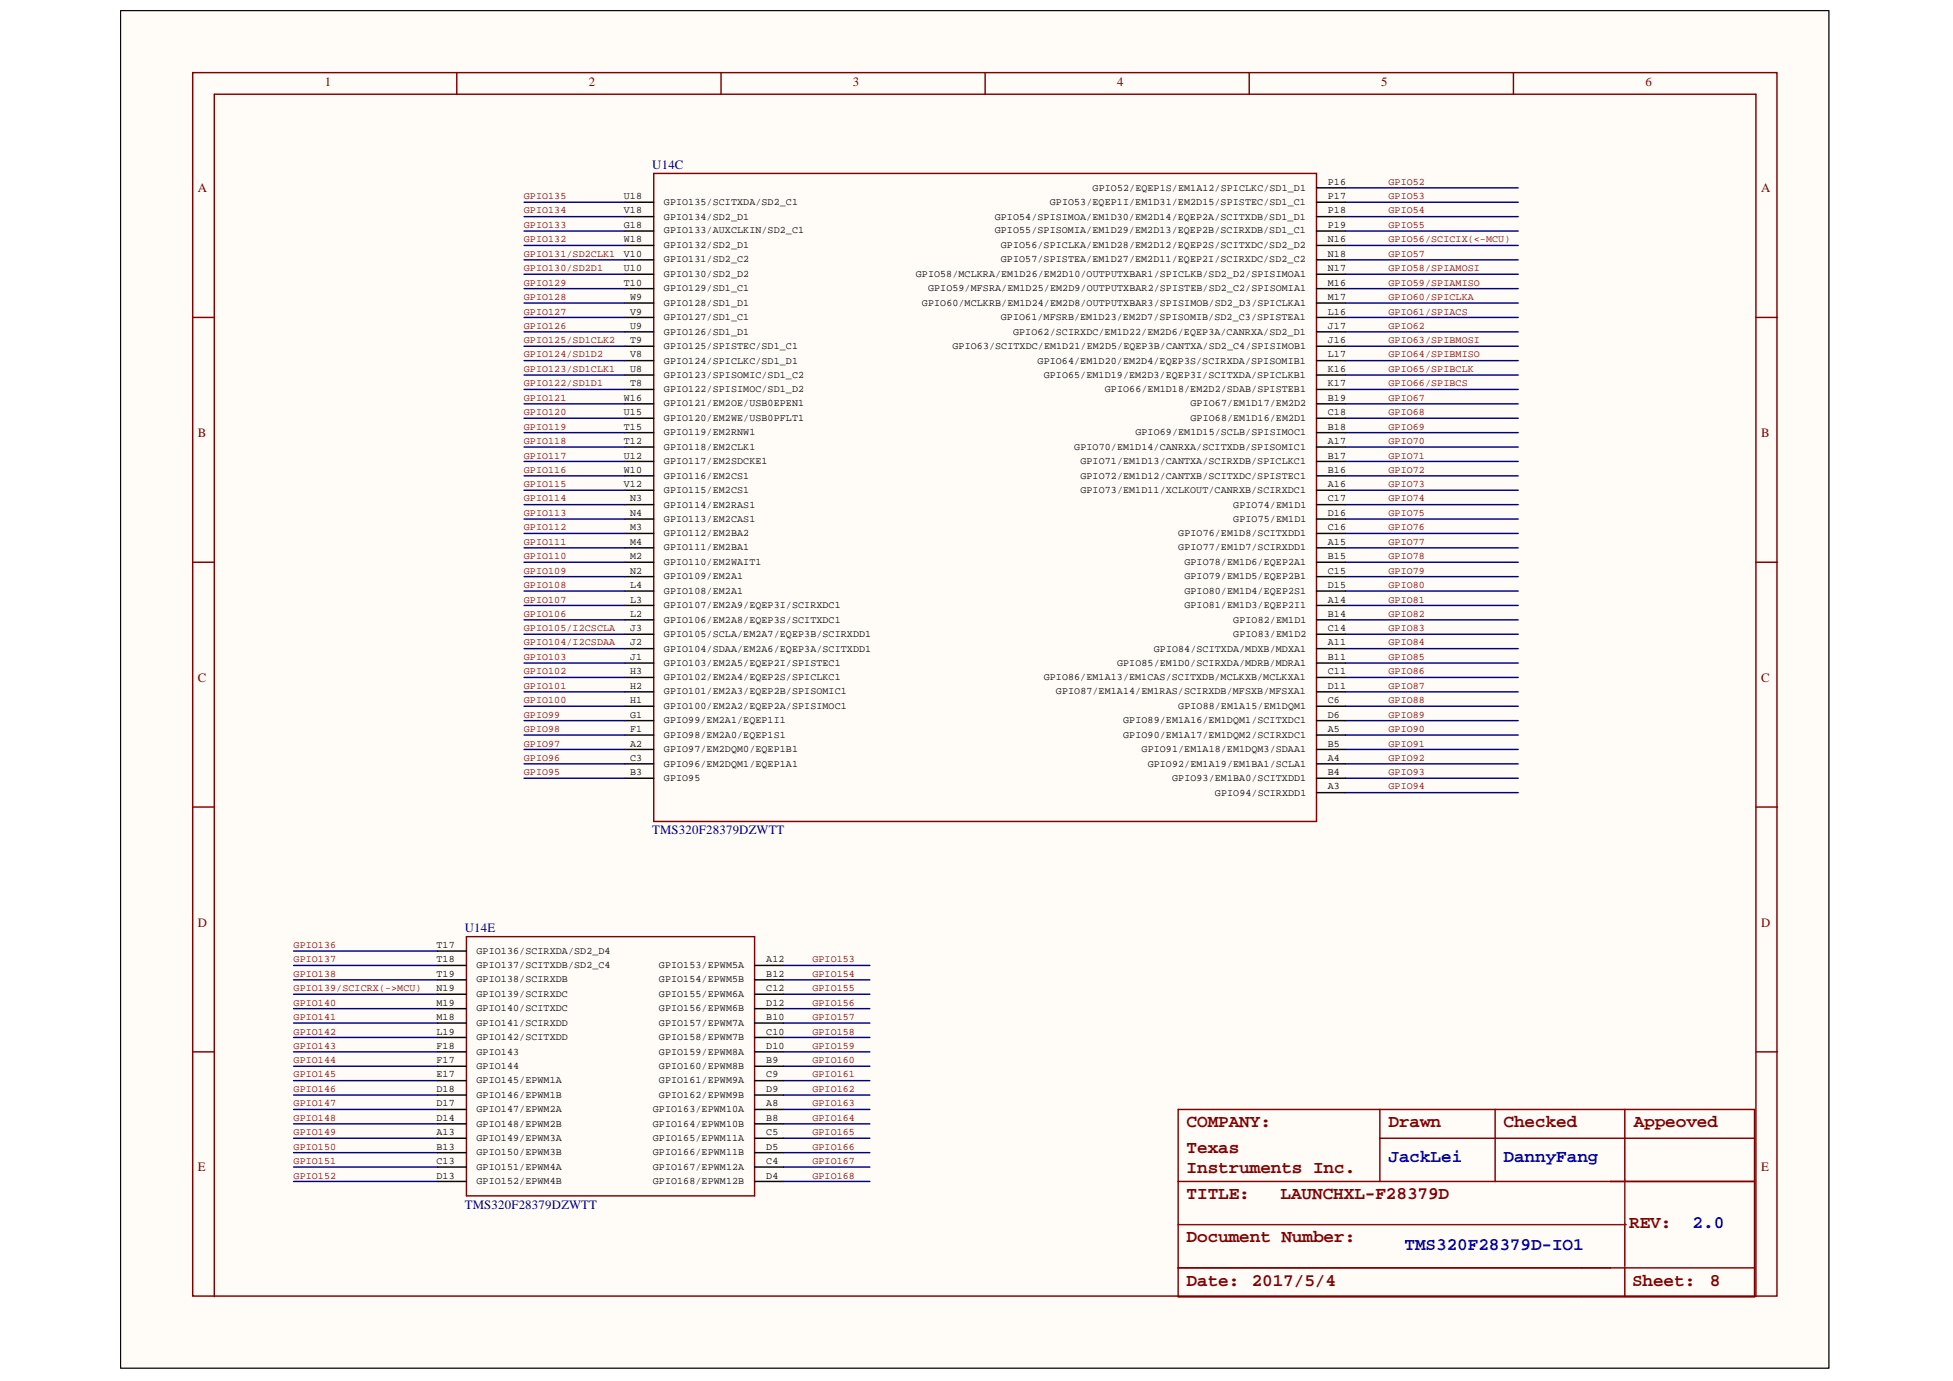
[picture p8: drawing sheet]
<svg xmlns="http://www.w3.org/2000/svg" width="297mm" height="210mm" viewBox="0 0 297 210" stroke-linecap="round" stroke-linejoin="round" font-family="sans-serif">
<defs><g id="words">
<g font-size="2.7" fill="#800000">
<text x="180.5" y="171.4">COMPANY:</text>
<text x="211.2" y="171.4">Drawn</text>
<text x="228.7" y="171.4">Checked</text>
<text x="248.5" y="171.4">Appeoved</text>
<text x="180.5" y="175.2">Texas</text>
<text x="180.5" y="178.3">Instruments Inc.</text>
<text x="180.5" y="182.3">TITLE:</text>
<text x="194.8" y="182.3">LAUNCHXL-F28379D</text>
<text x="180.5" y="188.8">Document Number:</text>
<text x="247.8" y="186.7">REV:</text>
<text x="180.5" y="195.4">Date: 2017/5/4</text>
<text x="248.2" y="195.4">Sheet:</text>
<text x="260.1" y="195.4">8</text>
</g>
<g font-size="2.7" fill="#00f">
<text x="211.2" y="176.6">JackLei</text>
<text x="228.7" y="176.6">DannyFang</text>
<text x="213.6" y="189.9">TMS320F28379D-IO1</text>
<text x="257.4" y="186.7">2.0</text>
</g>
<g font-size="1.9" fill="#800000">
<text x="49.4" y="13.1">1</text>
<text x="89.6" y="13.1">2</text>
<text x="129.7" y="13.1">3</text>
<text x="169.9" y="13.1">4</text>
<text x="210.1" y="13.1">5</text>
<text x="250.2" y="13.1">6</text>
<text x="30.1" y="29.2">A</text>
<text x="267.8" y="29.2">A</text>
<text x="30.1" y="66.4">B</text>
<text x="267.8" y="66.4">B</text>
<text x="30.1" y="103.7">C</text>
<text x="267.8" y="103.7">C</text>
<text x="30.1" y="140.9">D</text>
<text x="267.8" y="140.9">D</text>
<text x="30.1" y="178">E</text>
<text x="267.8" y="178">E</text>
</g>
<g font-size="1.9" fill="#000080">
<text x="99.2" y="25.7">U14C</text>
<text x="99.2" y="126.8">TMS320F28379DZWTT</text>
<text x="70.7" y="141.7">U14E</text>
<text x="70.7" y="183.8">TMS320F28379DZWTT</text>
</g>
<g font-size="1.5">
<text x="166.2" y="29">GPIO52/EQEP1S/EM1A12/SPICLKC/SD1_D1</text>
<text x="202" y="28">P16</text>
<text x="94.9" y="34.6">G18</text>
<text x="94.9" y="32.4">V18</text>
<text x="94.9" y="30.2">U18</text>
<text x="101" y="35.5">GPIO133/AUXCLKIN/SD2_C1</text>
<text x="101" y="33.4">GPIO134/SD2_D1</text>
<text x="101" y="31.2">GPIO135/SCITXDA/SD2_C1</text>
<text x="151.3" y="33.4">GPIO54/SPISIMOA/EM1D30/EM2D14/EQEP2A/SCITXDB/SD1_D1</text>
<text x="151.3" y="35.5">GPIO55/SPISOMIA/EM1D29/EM2D13/EQEP2B/SCIRXDB/SD1_C1</text>
<text x="159.7" y="31.2">GPIO53/EQEP1I/EM1D31/EM2D15/SPISTEC/SD1_C1</text>
<text x="202" y="30.2">P17</text>
<text x="202" y="32.4">P18</text>
<text x="202" y="34.6">P19</text>
<text x="94.9" y="41.2">U10</text>
<text x="94.9" y="39">V10</text>
<text x="94.9" y="36.8">W18</text>
<text x="101" y="39.9">GPIO131/SD2_C2</text>
<text x="101" y="37.7">GPIO132/SD2_D1</text>
<text x="152.2" y="37.7">GPIO56/SPICLKA/EM1D28/EM2D12/EQEP2S/SCITXDC/SD2_D2</text>
<text x="152.2" y="39.9">GPIO57/SPISTEA/EM1D27/EM2D11/EQEP2I/SCIRXDC/SD2_C2</text>
<text x="202" y="36.8">N16</text>
<text x="202" y="39">N18</text>
<text x="202" y="41.2">N17</text>
<text x="94.9" y="43.4">T10</text>
<text x="95.8" y="47.8">V9</text>
<text x="95.8" y="45.6">W9</text>
<text x="101" y="46.5">GPIO128/SD1_D1</text>
<text x="101" y="44.3">GPIO129/SD1_C1</text>
<text x="101" y="42.1">GPIO130/SD2_D2</text>
<text x="139.3" y="42.1">GPIO58/MCLKRA/EM1D26/EM2D10/OUTPUTXBAR1/SPICLKB/SD2_D2/SPISIMOA1</text>
<text x="140.2" y="46.5">GPIO60/MCLKRB/EM1D24/EM2D8/OUTPUTXBAR3/SPISIMOB/SD2_D3/SPICLKA1</text>
<text x="141.2" y="44.3">GPIO59/MFSRA/EM1D25/EM2D9/OUTPUTXBAR2/SPISTEB/SD2_C2/SPISOMIA1</text>
<text x="202" y="43.4">M16</text>
<text x="202" y="45.6">M17</text>
<text x="202" y="47.8">L16</text>
<text x="95.8" y="52.1">T9</text>
<text x="95.8" y="49.9">U9</text>
<text x="101" y="53.1">GPIO125/SPISTEC/SD1_C1</text>
<text x="101" y="50.9">GPIO126/SD1_D1</text>
<text x="101" y="48.7">GPIO127/SD1_C1</text>
<text x="144.9" y="53.1">GPIO63/SCITXDC/EM1D21/EM2D5/EQEP3B/CANTXA/SD2_C4/SPISIMOB1</text>
<text x="152.2" y="48.7">GPIO61/MFSRB/EM1D23/EM2D7/SPISOMIB/SD2_C3/SPISTEA1</text>
<text x="154.1" y="50.9">GPIO62/SCIRXDC/EM1D22/EM2D6/EQEP3A/CANRXA/SD2_D1</text>
<text x="202" y="49.9">J17</text>
<text x="202" y="52.1">J16</text>
<text x="95.8" y="58.7">T8</text>
<text x="95.8" y="56.5">U8</text>
<text x="95.8" y="54.3">V8</text>
<text x="101" y="59.6">GPIO122/SPISIMOC/SD1_D2</text>
<text x="101" y="57.5">GPIO123/SPISOMIC/SD1_C2</text>
<text x="101" y="55.3">GPIO124/SPICLKC/SD1_D1</text>
<text x="157.8" y="55.3">GPIO64/EM1D20/EM2D4/EQEP3S/SCIRXDA/SPISOMIB1</text>
<text x="158.7" y="57.5">GPIO65/EM1D19/EM2D3/EQEP3I/SCITXDA/SPICLKB1</text>
<text x="168" y="59.6">GPIO66/EM1D18/EM2D2/SDAB/SPISTEB1</text>
<text x="202" y="54.3">L17</text>
<text x="202" y="56.5">K16</text>
<text x="202" y="58.7">K17</text>
<text x="94.9" y="65.3">T15</text>
<text x="94.9" y="63.1">U15</text>
<text x="94.9" y="60.9">W16</text>
<text x="101" y="64">GPIO120/EM2WE/USB0PFLT1</text>
<text x="101" y="61.8">GPIO121/EM2OE/USB0EPEN1</text>
<text x="181.1" y="61.8">GPIO67/EM1D17/EM2D2</text>
<text x="181.1" y="64">GPIO68/EM1D16/EM2D1</text>
<text x="202" y="60.9">B19</text>
<text x="202" y="63.1">C18</text>
<text x="202" y="65.3">B18</text>
<text x="94.9" y="71.8">W10</text>
<text x="94.9" y="69.7">U12</text>
<text x="94.9" y="67.5">T12</text>
<text x="101" y="70.6">GPIO117/EM2SDCKE1</text>
<text x="101" y="68.4">GPIO118/EM2CLK1</text>
<text x="101" y="66.2">GPIO119/EM2RNW1</text>
<text x="163.4" y="68.4">GPIO70/EM1D14/CANRXA/SCITXDB/SPISOMIC1</text>
<text x="164.3" y="70.6">GPIO71/EM1D13/CANTXA/SCIRXDB/SPICLKC1</text>
<text x="172.7" y="66.2">GPIO69/EM1D15/SCLB/SPISIMOC1</text>
<text x="202" y="67.5">A17</text>
<text x="202" y="69.7">B17</text>
<text x="202" y="71.8">B16</text>
<text x="94.9" y="74">V12</text>
<text x="95.8" y="76.2">N3</text>
<text x="101" y="77.1">GPIO114/EM2RAS1</text>
<text x="101" y="74.9">GPIO115/EM2CS1</text>
<text x="101" y="72.7">GPIO116/EM2CS1</text>
<text x="164.3" y="72.7">GPIO72/EM1D12/CANTXB/SCITXDC/SPISTEC1</text>
<text x="164.3" y="74.9">GPIO73/EM1D11/XCLKOUT/CANRXB/SCIRXDC1</text>
<text x="187.6" y="77.1">GPIO74/EM1D1</text>
<text x="202" y="74">A16</text>
<text x="202" y="76.2">C17</text>
<text x="95.8" y="82.8">M4</text>
<text x="95.8" y="80.6">M3</text>
<text x="95.8" y="78.4">N4</text>
<text x="101" y="83.6">GPIO111/EM2BA1</text>
<text x="101" y="81.5">GPIO112/EM2BA2</text>
<text x="101" y="79.3">GPIO113/EM2CAS1</text>
<text x="179.2" y="81.5">GPIO76/EM1D8/SCITXDD1</text>
<text x="179.2" y="83.6">GPIO77/EM1D7/SCIRXDD1</text>
<text x="187.6" y="79.3">GPIO75/EM1D1</text>
<text x="202" y="78.4">D16</text>
<text x="202" y="80.6">C16</text>
<text x="202" y="82.8">A15</text>
<text x="95.8" y="89.4">L4</text>
<text x="95.8" y="87.2">N2</text>
<text x="95.8" y="85">M2</text>
<text x="101" y="88">GPIO109/EM2A1</text>
<text x="101" y="85.8">GPIO110/EM2WAIT1</text>
<text x="180.1" y="85.8">GPIO78/EM1D6/EQEP2A1</text>
<text x="180.1" y="88">GPIO79/EM1D5/EQEP2B1</text>
<text x="202" y="85">B15</text>
<text x="202" y="87.2">C15</text>
<text x="202" y="89.4">D15</text>
<text x="95.8" y="95.9">J3</text>
<text x="95.8" y="93.8">L2</text>
<text x="95.8" y="91.6">L3</text>
<text x="101" y="94.6">GPIO106/EM2A8/EQEP3S/SCITXDC1</text>
<text x="101" y="92.4">GPIO107/EM2A9/EQEP3I/SCIRXDC1</text>
<text x="101" y="90.2">GPIO108/EM2A1</text>
<text x="180.1" y="90.2">GPIO80/EM1D4/EQEP2S1</text>
<text x="180.1" y="92.4">GPIO81/EM1D3/EQEP2I1</text>
<text x="187.6" y="94.6">GPIO82/EM1D1</text>
<text x="202" y="91.6">A14</text>
<text x="202" y="93.8">B14</text>
<text x="202" y="95.9">C14</text>
<text x="95.8" y="100.3">J1</text>
<text x="95.8" y="98.1">J2</text>
<text x="101" y="101.2">GPIO103/EM2A5/EQEP2I/SPISTEC1</text>
<text x="101" y="99">GPIO104/SDAA/EM2A6/EQEP3A/SCITXDD1</text>
<text x="101" y="96.8">GPIO105/SCLA/EM2A7/EQEP3B/SCIRXDD1</text>
<text x="169.9" y="101.2">GPIO85/EM1D0/SCIRXDA/MDRB/MDRA1</text>
<text x="175.5" y="99">GPIO84/SCITXDA/MDXB/MDXA1</text>
<text x="187.6" y="96.8">GPIO83/EM1D2</text>
<text x="202" y="98.1">A11</text>
<text x="202" y="100.3">B11</text>
<text x="95.8" y="106.9">H1</text>
<text x="95.8" y="104.7">H2</text>
<text x="95.8" y="102.5">H3</text>
<text x="101" y="107.7">GPIO100/EM2A2/EQEP2A/SPISIMOC1</text>
<text x="101" y="105.5">GPIO101/EM2A3/EQEP2B/SPISOMIC1</text>
<text x="101" y="103.4">GPIO102/EM2A4/EQEP2S/SPICLKC1</text>
<text x="158.7" y="103.4">GPIO86/EM1A13/EM1CAS/SCITXDB/MCLKXB/MCLKXA1</text>
<text x="160.6" y="105.5">GPIO87/EM1A14/EM1RAS/SCIRXDB/MFSXB/MFSXA1</text>
<text x="179.2" y="107.7">GPIO88/EM1A15/EM1DQM1</text>
<text x="202" y="102.5">C11</text>
<text x="202" y="104.7">D11</text>
<text x="202" y="106.9">C6</text>
<text x="95.8" y="113.5">A2</text>
<text x="95.8" y="111.3">F1</text>
<text x="95.8" y="109.1">G1</text>
<text x="101" y="112.1">GPIO98/EM2A0/EQEP1S1</text>
<text x="101" y="109.9">GPIO99/EM2A1/EQEP1I1</text>
<text x="170.8" y="109.9">GPIO89/EM1A16/EM1DQM1/SCITXDC1</text>
<text x="170.8" y="112.1">GPIO90/EM1A17/EM1DQM2/SCIRXDC1</text>
<text x="202" y="109.1">D6</text>
<text x="202" y="111.3">A5</text>
<text x="202" y="113.5">B5</text>
<text x="95.8" y="115.7">C3</text>
<text x="95.8" y="117.8">B3</text>
<text x="101" y="116.5">GPIO96/EM2DQM1/EQEP1A1</text>
<text x="101" y="114.3">GPIO97/EM2DQM0/EQEP1B1</text>
<text x="101" y="118.7">GPIO95</text>
<text x="173.6" y="114.3">GPIO91/EM1A18/EM1DQM3/SDAA1</text>
<text x="174.6" y="116.5">GPIO92/EM1A19/EM1BA1/SCLA1</text>
<text x="178.3" y="118.7">GPIO93/EM1BA0/SCITXDD1</text>
<text x="202" y="115.7">A4</text>
<text x="202" y="117.8">B4</text>
<text x="202" y="120">A3</text>
<text x="184.8" y="120.9">GPIO94/SCIRXDD1</text>
<text x="66.4" y="144.1">T17</text>
<text x="66.4" y="146.3">T18</text>
<text x="66.4" y="148.5">T19</text>
<text x="72.5" y="145">GPIO136/SCIRXDA/SD2_D4</text>
<text x="72.5" y="147.2">GPIO137/SCITXDB/SD2_C4</text>
<text x="72.5" y="149.3">GPIO138/SCIRXDB</text>
<text x="100.2" y="147.2">GPIO153/EPWM5A</text>
<text x="100.2" y="149.3">GPIO154/EPWM5B</text>
<text x="116.5" y="146.3">A12</text>
<text x="116.5" y="148.5">B12</text>
<text x="66.4" y="150.7">N19</text>
<text x="66.4" y="152.9">M19</text>
<text x="66.4" y="155">M18</text>
<text x="72.5" y="151.5">GPIO139/SCIRXDC</text>
<text x="72.5" y="153.7">GPIO140/SCITXDC</text>
<text x="72.5" y="155.9">GPIO141/SCIRXDD</text>
<text x="100.2" y="151.5">GPIO155/EPWM6A</text>
<text x="100.2" y="153.7">GPIO156/EPWM6B</text>
<text x="100.2" y="155.9">GPIO157/EPWM7A</text>
<text x="116.5" y="150.7">C12</text>
<text x="116.5" y="152.9">D12</text>
<text x="116.5" y="155">B10</text>
<text x="66.4" y="157.2">L19</text>
<text x="66.4" y="159.4">F18</text>
<text x="66.4" y="161.6">F17</text>
<text x="72.5" y="158.1">GPIO142/SCITXDD</text>
<text x="72.5" y="160.3">GPIO143</text>
<text x="100.2" y="158.1">GPIO158/EPWM7B</text>
<text x="100.2" y="160.3">GPIO159/EPWM8A</text>
<text x="116.5" y="157.2">C10</text>
<text x="116.5" y="159.4">D10</text>
<text x="116.5" y="161.6">B9</text>
<text x="66.4" y="163.8">E17</text>
<text x="66.4" y="165.9">D18</text>
<text x="72.5" y="162.5">GPIO144</text>
<text x="72.5" y="164.7">GPIO145/EPWM1A</text>
<text x="72.5" y="166.9">GPIO146/EPWM1B</text>
<text x="100.2" y="162.5">GPIO160/EPWM8B</text>
<text x="100.2" y="164.7">GPIO161/EPWM9A</text>
<text x="100.2" y="166.9">GPIO162/EPWM9B</text>
<text x="116.5" y="163.8">C9</text>
<text x="116.5" y="165.9">D9</text>
<text x="66.4" y="168.1">D17</text>
<text x="66.4" y="170.3">D14</text>
<text x="66.4" y="172.5">A13</text>
<text x="72.5" y="169.1">GPIO147/EPWM2A</text>
<text x="72.5" y="171.3">GPIO148/EPWM2B</text>
<text x="72.5" y="173.4">GPIO149/EPWM3A</text>
<text x="99.3" y="169.1">GPIO163/EPWM10A</text>
<text x="99.3" y="171.3">GPIO164/EPWM10B</text>
<text x="99.3" y="173.4">GPIO165/EPWM11A</text>
<text x="116.5" y="168.1">A8</text>
<text x="116.5" y="170.3">B8</text>
<text x="116.5" y="172.5">C5</text>
<text x="66.4" y="174.7">B13</text>
<text x="66.4" y="176.9">C13</text>
<text x="66.4" y="179.1">D13</text>
<text x="72.5" y="175.6">GPIO150/EPWM3B</text>
<text x="72.5" y="177.8">GPIO151/EPWM4A</text>
<text x="72.5" y="180">GPIO152/EPWM4B</text>
<text x="99.3" y="175.6">GPIO166/EPWM11B</text>
<text x="99.3" y="177.8">GPIO167/EPWM12A</text>
<text x="99.3" y="180">GPIO168/EPWM12B</text>
<text x="116.5" y="174.7">D5</text>
<text x="116.5" y="176.9">C4</text>
<text x="116.5" y="179.1">D4</text>
</g>
<g font-size="1.5" fill="#800000">
<text x="211.2" y="28">GPIO52</text>
<text x="79.7" y="34.6">GPIO133</text>
<text x="79.7" y="32.4">GPIO134</text>
<text x="79.7" y="30.2">GPIO135</text>
<text x="211.2" y="30.2">GPIO53</text>
<text x="211.2" y="32.4">GPIO54</text>
<text x="211.2" y="34.6">GPIO55</text>
<text x="79.7" y="41.2">GPIO130/SD2D1</text>
<text x="79.7" y="39">GPIO131/SD2CLK1</text>
<text x="79.7" y="36.8">GPIO132</text>
<text x="211.2" y="36.8">GPIO56/SCICIX(&lt;-MCU)</text>
<text x="211.2" y="39">GPIO57</text>
<text x="211.2" y="41.2">GPIO58/SPIAMOSI</text>
<text x="79.7" y="47.8">GPIO127</text>
<text x="79.7" y="45.6">GPIO128</text>
<text x="79.7" y="43.4">GPIO129</text>
<text x="211.2" y="45.6">GPIO60/SPICLKA</text>
<text x="211.2" y="47.8">GPIO61/SPIACS</text>
<text x="211.2" y="43.4">GPIO59/SPIAMISO</text>
<text x="79.7" y="52.1">GPIO125/SD1CLK2</text>
<text x="79.7" y="49.9">GPIO126</text>
<text x="211.2" y="49.9">GPIO62</text>
<text x="211.2" y="52.1">GPIO63/SPIBMOSI</text>
<text x="79.7" y="58.7">GPIO122/SD1D1</text>
<text x="79.7" y="56.5">GPIO123/SD1CLK1</text>
<text x="79.7" y="54.3">GPIO124/SD1D2</text>
<text x="211.2" y="54.3">GPIO64/SPIBMISO</text>
<text x="211.2" y="56.5">GPIO65/SPIBCLK</text>
<text x="211.2" y="58.7">GPIO66/SPIBCS</text>
<text x="79.7" y="65.3">GPIO119</text>
<text x="79.7" y="63.1">GPIO120</text>
<text x="79.7" y="60.9">GPIO121</text>
<text x="211.2" y="60.9">GPIO67</text>
<text x="211.2" y="63.1">GPIO68</text>
<text x="211.2" y="65.3">GPIO69</text>
<text x="79.7" y="71.8">GPIO116</text>
<text x="79.7" y="69.7">GPIO117</text>
<text x="79.7" y="67.5">GPIO118</text>
<text x="211.2" y="67.5">GPIO70</text>
<text x="211.2" y="69.7">GPIO71</text>
<text x="211.2" y="71.8">GPIO72</text>
<text x="79.7" y="76.2">GPIO114</text>
<text x="79.7" y="74">GPIO115</text>
<text x="211.2" y="74">GPIO73</text>
<text x="211.2" y="76.2">GPIO74</text>
<text x="79.7" y="82.8">GPIO111</text>
<text x="79.7" y="80.6">GPIO112</text>
<text x="79.7" y="78.4">GPIO113</text>
<text x="211.2" y="78.4">GPIO75</text>
<text x="211.2" y="80.6">GPIO76</text>
<text x="211.2" y="82.8">GPIO77</text>
<text x="79.7" y="89.4">GPIO108</text>
<text x="79.7" y="87.2">GPIO109</text>
<text x="79.7" y="85">GPIO110</text>
<text x="211.2" y="85">GPIO78</text>
<text x="211.2" y="87.2">GPIO79</text>
<text x="211.2" y="89.4">GPIO80</text>
<text x="79.7" y="95.9">GPIO105/I2CSCLA</text>
<text x="79.7" y="93.8">GPIO106</text>
<text x="79.7" y="91.6">GPIO107</text>
<text x="211.2" y="91.6">GPIO81</text>
<text x="211.2" y="93.8">GPIO82</text>
<text x="211.2" y="95.9">GPIO83</text>
<text x="79.7" y="100.3">GPIO103</text>
<text x="79.7" y="98.1">GPIO104/I2CSDAA</text>
<text x="211.2" y="100.3">GPIO85</text>
<text x="211.2" y="98.1">GPIO84</text>
<text x="79.7" y="106.9">GPIO100</text>
<text x="79.7" y="104.7">GPIO101</text>
<text x="79.7" y="102.5">GPIO102</text>
<text x="211.2" y="102.5">GPIO86</text>
<text x="211.2" y="104.7">GPIO87</text>
<text x="211.2" y="106.9">GPIO88</text>
<text x="79.7" y="113.5">GPIO97</text>
<text x="79.7" y="111.3">GPIO98</text>
<text x="79.7" y="109.1">GPIO99</text>
<text x="211.2" y="109.1">GPIO89</text>
<text x="211.2" y="111.3">GPIO90</text>
<text x="211.2" y="113.5">GPIO91</text>
<text x="79.7" y="117.8">GPIO95</text>
<text x="79.7" y="115.7">GPIO96</text>
<text x="211.2" y="117.8">GPIO93</text>
<text x="211.2" y="115.7">GPIO92</text>
<text x="211.2" y="120">GPIO94</text>
<text x="44.7" y="144.1">GPIO136</text>
<text x="44.7" y="146.3">GPIO137</text>
<text x="44.7" y="148.5">GPIO138</text>
<text x="123.6" y="146.3">GPIO153</text>
<text x="123.6" y="148.5">GPIO154</text>
<text x="44.7" y="150.7">GPIO139/SCICRX(-&gt;MCU)</text>
<text x="44.7" y="152.9">GPIO140</text>
<text x="44.7" y="155">GPIO141</text>
<text x="123.6" y="150.7">GPIO155</text>
<text x="123.6" y="152.9">GPIO156</text>
<text x="123.6" y="155">GPIO157</text>
<text x="44.7" y="157.2">GPIO142</text>
<text x="44.7" y="159.4">GPIO143</text>
<text x="44.7" y="161.6">GPIO144</text>
<text x="123.6" y="157.2">GPIO158</text>
<text x="123.6" y="159.4">GPIO159</text>
<text x="123.6" y="161.6">GPIO160</text>
<text x="44.7" y="163.8">GPIO145</text>
<text x="44.7" y="165.9">GPIO146</text>
<text x="123.6" y="165.9">GPIO162</text>
<text x="123.6" y="163.8">GPIO161</text>
<text x="44.7" y="168.1">GPIO147</text>
<text x="44.7" y="170.3">GPIO148</text>
<text x="44.7" y="172.5">GPIO149</text>
<text x="123.6" y="168.1">GPIO163</text>
<text x="123.6" y="170.3">GPIO164</text>
<text x="123.6" y="172.5">GPIO165</text>
<text x="44.7" y="174.7">GPIO150</text>
<text x="44.7" y="176.9">GPIO151</text>
<text x="44.7" y="179.1">GPIO152</text>
<text x="123.6" y="174.7">GPIO166</text>
<text x="123.6" y="176.9">GPIO167</text>
<text x="123.6" y="179.1">GPIO168</text>
</g>
</g></defs>
<path d="M18.4 1.6h259.8v206.3h-259.8z" fill="#fffcf8" stroke="#000" stroke-width=".15"/>
<g fill="none" stroke="#800000" stroke-width=".22">
<path d="M29.3 11h241v186h-241zM69.5 11v3.3M109.7 11v3.3M149.8 11v3.3M190 11v3.3M230.2 11v3.3M99.4 26.4h100.8v98.5h-100.8zM29.3 48.2h3.3M267.1 48.2h3.3M29.3 85.5h3.3M267.1 85.5h3.3M29.3 122.7h3.3"/>
<path d="M267.1 122.7h3.3M29.3 159.9h3.3M70.9 142.4h43.9v39.4h-43.9zM267.1 159.9h3.3M179.2 168.6h87.6v28.5h-87.6zM179.2 179.6h87.6M209.9 168.6v11M209.9 173h56.9M227.4 168.6v11M247.1 168.6v11M32.6 197.1v-182.8h234.5v182.8M179.2 192.7h87.6"/>
<path d="M247.1 185.9v6.6M247.1 192.7v4.4"/>
</g>
<g fill="none" stroke="#000" stroke-width=".22">
<path d="M95 30.7h4.4M95 32.9h4.4M95 35.1h4.4M95 37.3h4.4M95 39.5h4.4M200.2 28.5h4.4M200.2 30.7h4.4M200.2 32.9h4.4M200.2 35.1h4.4M200.2 37.3h4.4M200.2 39.5h4.4M95 41.7h4.4"/>
<path d="M95 43.9h4.4M95 46.1h4.4M95 48.2h4.4M95 50.4h4.4M95 52.6h4.4M95 54.8h4.4M95 57h4.4M95 59.2h4.4M200.2 41.7h4.4M200.2 43.9h4.4M200.2 46.1h4.4M200.2 48.2h4.4"/>
<path d="M200.2 50.4h4.4M200.2 52.6h4.4M200.2 54.8h4.4M200.2 57h4.4M200.2 59.2h4.4M95 61.4h4.4M95 63.6h4.4M95 65.8h4.4M95 67.9h4.4M95 70.1h4.4M95 72.3h4.4M95 74.5h4.4"/>
<path d="M95 76.7h4.4M95 78.9h4.4M200.2 61.4h4.4M200.2 63.6h4.4M200.2 65.8h4.4M200.2 67.9h4.4M200.2 70.1h4.4M200.2 72.3h4.4M200.2 74.5h4.4M200.2 76.7h4.4M200.2 78.9h4.4M95 81.1h4.4"/>
<path d="M95 83.3h4.4M95 85.5h4.4M95 87.6h4.4M95 89.8h4.4M95 92h4.4M95 94.2h4.4M95 96.4h4.4M95 98.6h4.4M200.2 81.1h4.4M200.2 83.3h4.4M200.2 85.5h4.4M200.2 87.6h4.4"/>
<path d="M200.2 89.8h4.4M200.2 92h4.4M200.2 94.2h4.4M200.2 96.4h4.4M200.2 98.6h4.4M95 100.8h4.4M95 103h4.4M95 105.2h4.4M95 107.3h4.4M95 109.5h4.4M95 111.7h4.4M95 113.9h4.4"/>
<path d="M95 116.1h4.4M95 118.3h4.4M200.2 100.8h4.4M200.2 103h4.4M200.2 105.2h4.4M200.2 107.3h4.4M200.2 109.5h4.4M200.2 111.7h4.4M200.2 113.9h4.4M200.2 116.1h4.4M200.2 118.3h4.4M200.2 120.5h4.4"/>
<path d="M66.6 144.6h4.3M66.6 146.7h4.3M66.6 148.9h4.3M66.6 151.1h4.3M66.6 153.3h4.3M66.6 155.5h4.3M66.6 157.7h4.3M66.6 159.9h4.3M114.8 146.7h4.4M114.8 148.9h4.4M114.8 151.1h4.4M114.8 153.3h4.4"/>
<path d="M114.8 155.5h4.4M114.8 157.7h4.4M114.8 159.9h4.4M66.6 162.1h4.3M66.6 164.3h4.3M66.6 166.4h4.3M66.6 168.6h4.3M66.6 170.8h4.3M66.6 173h4.3M66.6 175.2h4.3M66.6 177.4h4.3M66.6 179.6h4.3"/>
<path d="M114.8 162.1h4.4M114.8 164.3h4.4M114.8 166.4h4.4M114.8 168.6h4.4M114.8 170.8h4.4M114.8 173h4.4M114.8 175.2h4.4M114.8 177.4h4.4M114.8 179.6h4.4"/>
</g>
<g fill="none" stroke="#000080" stroke-width=".22">
<path d="M79.7 30.7h15.3M79.7 32.9h15.3M79.7 35.1h15.3M79.7 37.3h15.3M79.7 39.5h15.3M204.6 30.7h26.3M204.6 32.9h26.3M204.6 35.1h26.3M204.6 37.3h26.3M204.6 39.5h26.3M204.6 28.5h26.3M79.7 41.7h15.3"/>
<path d="M79.7 43.9h15.3M79.7 46.1h15.3M79.7 48.2h15.3M79.7 50.4h15.3M79.7 52.6h15.3M79.7 54.8h15.3M79.7 57h15.3M79.7 59.2h15.3M204.6 41.7h26.3M204.6 43.9h26.3M204.6 46.1h26.3M204.6 48.2h26.3"/>
<path d="M204.6 50.4h26.3M204.6 52.6h26.3M204.6 54.8h26.3M204.6 57h26.3M204.6 59.2h26.3M79.7 61.4h15.3M79.7 63.6h15.3M79.7 65.8h15.3M79.7 67.9h15.3M79.7 70.1h15.3M79.7 72.3h15.3M79.7 74.5h15.3"/>
<path d="M79.7 76.7h15.3M79.7 78.9h15.3M204.6 61.4h26.3M204.6 63.6h26.3M204.6 65.8h26.3M204.6 67.9h26.3M204.6 70.1h26.3M204.6 72.3h26.3M204.6 74.5h26.3M204.6 76.7h26.3M204.6 78.9h26.3M79.7 81.1h15.3"/>
<path d="M79.7 83.3h15.3M79.7 85.5h15.3M79.7 87.6h15.3M79.7 89.8h15.3M79.7 92h15.3M79.7 94.2h15.3M79.7 96.4h15.3M79.7 98.6h15.3M204.6 81.1h26.3M204.6 83.3h26.3M204.6 85.5h26.3M204.6 87.6h26.3"/>
<path d="M204.6 89.8h26.3M204.6 92h26.3M204.6 94.2h26.3M204.6 96.4h26.3M204.6 98.6h26.3M79.7 100.8h15.3M79.7 103h15.3M79.7 105.2h15.3M79.7 107.3h15.3M79.7 109.5h15.3M79.7 111.7h15.3M79.7 113.9h15.3"/>
<path d="M79.7 116.1h15.3M79.7 118.3h15.3M204.6 100.8h26.3M204.6 103h26.3M204.6 105.2h26.3M204.6 107.3h26.3M204.6 109.5h26.3M204.6 111.7h26.3M204.6 113.9h26.3M204.6 116.1h26.3M204.6 118.3h26.3M204.6 120.5h26.3"/>
<path d="M44.6 144.6h22M44.6 146.7h22M44.6 148.9h22M44.6 151.1h22M44.6 153.3h22M44.6 155.5h22M44.6 157.7h22M44.6 159.9h22M119.2 146.7h13.1M119.2 148.9h13.1M119.2 151.1h13.1M119.2 153.3h13.1"/>
<path d="M119.2 155.5h13.1M119.2 157.7h13.1M119.2 159.9h13.1M44.6 162.1h22M44.6 164.3h22M44.6 166.4h22M44.6 168.6h22M44.6 170.8h22M44.6 173h22M44.6 175.2h22M44.6 177.4h22M44.6 179.6h22"/>
<path d="M119.2 162.1h13.1M119.2 164.3h13.1M119.2 166.4h13.1M119.2 168.6h13.1M119.2 170.8h13.1M119.2 173h13.1M119.2 175.2h13.1M119.2 177.4h13.1M119.2 179.6h13.1"/>
</g>
<path d="M247.1 179.4v6.5M179.2 186.1h68.1" fill="none" stroke="#781915" stroke-width=".22"/>
<use href="#words"/>
</svg>
